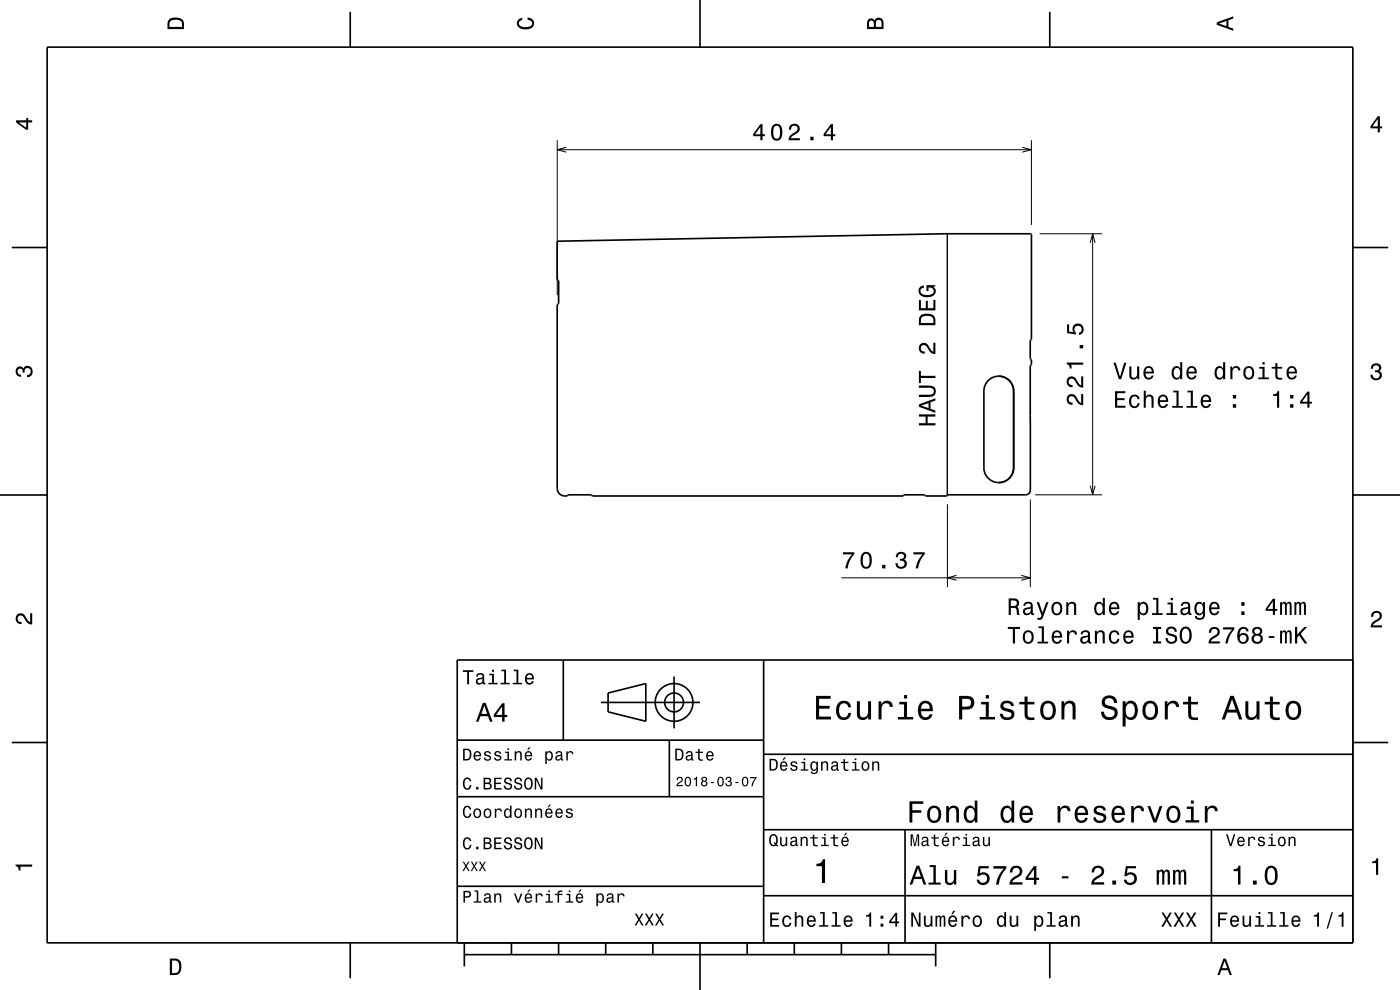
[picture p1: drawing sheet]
<svg xmlns="http://www.w3.org/2000/svg" width="297mm" height="210mm" viewBox="0 0 297 210" stroke-linecap="round" stroke-linejoin="round" font-family="sans-serif">
<g fill="none" stroke="#000" stroke-width=".21">
<path d="M118.2 29.8v32.8M118.2 31.8h100.6M120.1 31.2l-1.9 .6 1.9 .5M216.9 31.2l1.9 .6-1.9 .5M218.8 29.8v17.9M200.9 49.6v55.6M201 49.6v55.4M220.6 49.6h13.2M231.3 51.5l.5-1.9 .5 1.9M231.8 49.6v55.4M215 99.2h.1M215 83h.1"/>
<path d="M201 107v17.6M218.6 106v18.6M219.6 105h14.2M231.3 103l.5 2 .5-2M178.5 122.6h40.1M202.9 122.1l-1.9 .5 1.9 .5M216.7 122.1l1.9 .5-1.9 .5"/>
</g>
<g fill="none" stroke="#000" stroke-width=".35">
<path d="M10 10h277v190h-277zM74.3 2.5v7.5M148.5 0v10M222.7 2.5v7.5M2.5 52.5h7.5M118.3 51.2l82.3-1.6h18.1l.1 .1v22.3l-.2 .2v3.9l.2 .2v1l-.2 .3v26.4l-.2 .5-.3 .3-.5 .2h-16.6l-.2 .2h-4.5l-.2-.2h-4.3l-.2 .2h-65.9l-.3-.2h-4.8l-.3 .2a1.71 1.71 0 0 1-2.1-1.6v-39l.3-.2v-4.9l-.3-.2v-8zM287 52.5h7.5M211.9 79.8a3.2 3.2 0 0 1 3.1 3.2v16.2a3.2 3.2 0 0 1-3.1 3.2M211.9 79.8a3.2 3.2 0 0 0-3.2 3.2v16.2a3.2 3.2 0 0 0 3.2 3.2M0 105h10M287 105h10M119.5 140v17"/>
<path d="M162 140v60M287 140h-190v60M2.5 157.5h7.5M97 157h65M127.5 149h21M129 147l8-2v8l-8-2zM142 157v12M143 143.5v11M287 157.5h7.5M97 169h65M162 176h125M162 160h125"/>
<path d="M192 176v24M257 176v24M97 188h65M162 190h125M74.3 200v7.5M98.5 202.5h100M98.5 200v5M108.5 200v2.5M118.5 200v2.5M128.5 200v2.5M138.5 200v2.5M148.5 200v10"/>
<path d="M158.5 200v2.5M168.5 200v2.5M178.5 200v2.5M188.5 200v2.5M198.5 200v5M222.7 200v7.5"/>
<circle cx="143" cy="149" r="2"/>
<circle cx="143" cy="149" r="4"/>
</g>
<g fill="#000">
<path d="M36 4a2.18 2.18 0 0 0-.5 2.2h3.5v-1.2a1.43 1.43 0 0 0-1.7-1.3zM36.3 4.4a2.15 2.15 0 0 1 2.2 .3l.1 1h-2.6v-1z" fill-rule="evenodd"/>
<path d="M109.9 4.2l.9-.4v.4a.7 .7 0 0 0-.7 .5 .7 .7 0 0 0 .3 .8 1.7 1.7 0 0 0 2.5-.5 .9 .9 0 0 0-1-.8v-.5a1.24 1.24 0 0 1 1.4 1.1 1.24 1.24 0 0 1-1 1.4 2.22 2.22 0 0 1-2.5-.7l-.2-.5z" fill-rule="evenodd"/>
<path d="M184.2 4.2l-.3 .7v1.3h3.5v-1.3a.98 .98 0 0 0-.7-1.1 .98 .98 0 0 0-1.2 .6 .84 .84 0 0 0-1.3-.2zM184.5 4.5a.54 .54 0 0 1 .6-.1 .54 .54 0 0 1 .3 .6v.7h-1zM185.9 4.4a.62 .62 0 0 1 .8-.1 .62 .62 0 0 1 .3 .6v.8h-1.2z" fill-rule="evenodd"/>
<path d="M258.1 4.7v.6l3.5 1.2v-.4l-1-.4v-1.4l1-.4v-.4zM258.6 5l1.6-.5v1z" fill-rule="evenodd"/>
<path d="M3.4 25.5v.5l2.1 1.5h.5v-1.5h.8v-.5h-.8v-.5h-.4v.5zM4 26h1.6v1.1z" fill-rule="evenodd"/>
<path d="M161.3 26.3l-1.5 2.1v.5h1.5v.9h.5v-.9h.5v-.4h-.5v-2.2zM161.3 26.9v1.6h-1.1zM163.9 26.7a2.67 2.67 0 0 0 .3 3 1.14 1.14 0 0 0 1.7-.9 2.31 2.31 0 0 0-.6-2.5l-.5-.1-.6 .1zM164.4 26.7h.7a2.37 2.37 0 0 1 0 2.7h-.7a2.37 2.37 0 0 1 0-2.7zM167.7 26.6l-.3 .9h.4a.7 .7 0 0 1 .5-.8 .7 .7 0 0 1 .9 .5 .7 .7 0 0 1-.5 .8 1.8 1.8 0 0 0-1.4 1.8h2.4v-.5h-1.9a2.19 2.19 0 0 1 1.5-1.1 1.14 1.14 0 0 0 .1-1.7 1.14 1.14 0 0 0-1.7 .1zM171.9 29v.8h.7v-.8zM176.3 26.3l-1.6 2.1v.5h1.6v.9h.4v-.9h.5v-.4h-.5v-2.2zM176.3 26.9v1.6h-1.2z" fill-rule="evenodd"/>
<path d="M292.3 24.7l-1.6 2.1v.4h1.6v.9h.4v-.9h.5v-.4h-.5v-2.1zM292.3 25.2v1.6h-1.1z" fill-rule="evenodd"/>
<path d="M236.2 76.9l1.1 3.5h.6l1.1-3.5h-.5l-.9 3-.9-3zM239.6 77.7v1.8a.89 .89 0 0 0 .6 1 .89 .89 0 0 0 1.1-.5v.4h.4v-2.7h-.5v1.6a.65 .65 0 0 1-.4 .8 .65 .65 0 0 1-.8-.3v-2.1zM242.9 78a1.55 1.55 0 0 0 .8 2.5 1.07 1.07 0 0 0 1-.8h-.4l-.2 .3-.4 .1a.76 .76 0 0 1-.7-.9h1.8a1.17 1.17 0 0 0-.5-1.4 1.17 1.17 0 0 0-1.4 .2zM243.2 78.2a.66 .66 0 0 1 .8-.1 .66 .66 0 0 1 .3 .7h-1.3zM248.8 78a1.57 1.57 0 0 0 .8 2.5l.4-.1 .4-.4v.4h.4v-3.6h-.4v1.3a.89 .89 0 0 0-1.6-.1zM249.2 78.3a.62 .62 0 0 1 .7-.2 .62 .62 0 0 1 .4 .5 1.12 1.12 0 0 1-.6 1.5 1.19 1.19 0 0 1-.5-1.8zM252 78a1.54 1.54 0 0 0 .8 2.5 1.07 1.07 0 0 0 1.1-.8h-.5l-.2 .3-.4 .1a.76 .76 0 0 1-.7-.9h1.8a1.17 1.17 0 0 0-.5-1.4 1.17 1.17 0 0 0-1.4 .2zM252.3 78.2a.66 .66 0 0 1 .8-.1 .66 .66 0 0 1 .3 .7h-1.3zM257.9 78a1.58 1.58 0 0 0 .8 2.5l.4-.1 .4-.4v.4h.4v-3.6h-.4v1.3a.9 .9 0 0 0-1.6-.1zM258.3 78.3a.62 .62 0 0 1 .7-.2 .62 .62 0 0 1 .4 .5 1.12 1.12 0 0 1-.6 1.5 1.19 1.19 0 0 1-.5-1.8zM261 77.7v2.7h.5v-1.5a.66 .66 0 0 1 .3-.8 .66 .66 0 0 1 .8 .2l.1 .3h.4a.89 .89 0 0 0-.7-.9 .89 .89 0 0 0-1 .5v-.5zM264.1 78a1.53 1.53 0 0 0 .8 2.5 1.48 1.48 0 0 0 1.2-1.4 1.48 1.48 0 0 0-1.2-1.5l-.5 .1zM264.4 78.3a.67 .67 0 0 1 .7-.2 .67 .67 0 0 1 .5 .5 1.11 1.11 0 0 1-.7 1.5 1.17 1.17 0 0 1-.5-1.8zM267.1 77.8v.4h.7v1.9h-.9v.3h2.3v-.3h-.9v-2.3zM267.8 76.8v.5h.5v-.5zM270.5 77v.8h-.7v.4h.7l.1 1.8a1.05 1.05 0 0 0 1.4 .5v-.4a.68 .68 0 0 1-1-.3v-1.6h1v-.4h-1v-.8zM273.2 78a1.55 1.55 0 0 0 .8 2.5 1.07 1.07 0 0 0 1.1-.8h-.4l-.3 .3-.3 .1a.76 .76 0 0 1-.7-.9h1.8a1.17 1.17 0 0 0-.5-1.4 1.17 1.17 0 0 0-1.5 .2zM273.6 78.2a.66 .66 0 0 1 .8-.1 .66 .66 0 0 1 .3 .7h-1.3z" fill-rule="evenodd"/>
<path d="M291.1 77.4a1.08 1.08 0 0 1 1.4-.2 1.08 1.08 0 0 1 .4 1.2l-.3 .3a1.06 1.06 0 0 1 .5 1.3 1.06 1.06 0 0 1-1.2 .7 1.1 1.1 0 0 1-1.2-1.2h.5a.71 .71 0 0 0 1 .8 .71 .71 0 0 0 .1-1.3h-.6v-.4a.61 .61 0 0 0 .8-.3 .61 .61 0 0 0-.2-.8 .61 .61 0 0 0-.9 .2l-.1 .5h-.5z" fill-rule="evenodd"/>
<path d="M3.6 78a.86 .86 0 0 1 1.4 .2 1.06 1.06 0 0 1 1.2-.6 1.06 1.06 0 0 1 .7 1.2 1.1 1.1 0 0 1-1.2 1.2v-.4a.71 .71 0 0 0 .8-1 .71 .71 0 0 0-1.3-.1v.6h-.4a.61 .61 0 0 0-.3-.8 .61 .61 0 0 0-.8 .2 .61 .61 0 0 0 .2 .8l.6 .2v.4a1.15 1.15 0 0 1-1.2-.6 1.15 1.15 0 0 1 .3-1.3z" fill-rule="evenodd"/>
<path d="M194.9 87.9v.5h1.5v1.4h-1.5v.4h3.5v-.4h-1.6v-1.4h1.6v-.5zM194.9 85.8v.5l3.5 1.3v-.5l-1-.4v-1.4l1-.3v-.5zM195.4 86l1.6-.5v1.1zM194.9 81.8v.5h2.2a.77 .77 0 0 1 1 .7 .77 .77 0 0 1-1 .7h-2.2v.5h2.2a1.22 1.22 0 0 0 1.4-1.2 1.22 1.22 0 0 0-1.4-1.2zM194.9 78.7v2.6h.5v-1.1h3v-.5h-3v-1zM195.2 73a1.19 1.19 0 0 0-.2 1.4 1.19 1.19 0 0 0 1.2 .6v-.4a.7 .7 0 0 1-.9-.5 .7 .7 0 0 1 .5-.9 .7 .7 0 0 1 .9 .5 1.8 1.8 0 0 0 1.7 1.4v-2.4h-.4v1.9a2.22 2.22 0 0 1-1.2-1.5 1.11 1.11 0 0 0-1.6-.1zM195.4 66.8a2.2 2.2 0 0 0-.5 2.2h3.5v-1.2a1.42 1.42 0 0 0-1.7-1.3zM195.7 67.2a2.13 2.13 0 0 1 2.2 .3l.1 1h-2.6v-1zM194.9 63.7v2.1h3.5v-2.2h-.4v1.8h-1.2v-1.6h-.4v1.6h-1v-1.7zM195.1 60.9a1.26 1.26 0 0 0 .8 2.1 1.93 1.93 0 0 0 2.6-1.2l-.1-.6-.4-.4 .4-.1v-.2h-1.9v1.3h.5v-.8a.85 .85 0 0 1 1 1.1 2.04 2.04 0 0 1-2.7 0 .71 .71 0 0 1 .7-1.1v-.5z" fill-rule="evenodd"/>
<path d="M226.6 83.9a1.2 1.2 0 0 0-.2 1.3 1.2 1.2 0 0 0 1.1 .7v-.5a.7 .7 0 0 1-.8-.5 .7 .7 0 0 1 .5-.8 .7 .7 0 0 1 .9 .5 1.8 1.8 0 0 0 1.7 1.4v-2.4h-.4v1.9a2.25 2.25 0 0 1-1.2-1.5 1.11 1.11 0 0 0-1.6-.1zM226.6 80.2a1.2 1.2 0 0 0-.2 1.3 1.2 1.2 0 0 0 1.1 .7v-.5a.7 .7 0 0 1-.8-.5 .7 .7 0 0 1 .5-.9 .7 .7 0 0 1 .9 .5 1.8 1.8 0 0 0 1.7 1.4v-2.4h-.4v1.9a2.25 2.25 0 0 1-1.2-1.4 1.11 1.11 0 0 0-1.6-.1zM226.3 76.9v.3a.77 .77 0 0 1 .7 1h.3v-.8h2.5v-.5zM229 73.2v.7h.8v-.7zM226.4 68.8v1.9l1.8 .3v-.5a.8 .8 0 0 1-.2-1.2 .8 .8 0 0 1 1.3 .1 .8 .8 0 0 1-.4 1.2v.5a1.21 1.21 0 0 0 1-1.6 1.21 1.21 0 0 0-1.6-.8 1.21 1.21 0 0 0-.6 1.8l-.9-.2v-1.5z" fill-rule="evenodd"/>
<path d="M236.5 83v3.5h2.3v-.4h-1.8v-1.2h1.6v-.4h-1.6v-1.1h1.7v-.4zM239.8 84.1a1.53 1.53 0 0 0 .9 2.5 1.07 1.07 0 0 0 1.1-1.1h-.5a.67 .67 0 0 1-.6 .7 .67 .67 0 0 1-.7-.6 1.11 1.11 0 0 1 .7-1.5 .59 .59 0 0 1 .6 .6h.5a1.09 1.09 0 0 0-.8-1 1.09 1.09 0 0 0-1.2 .4zM242.6 82.9v3.6h.5v-1.6a.63 .63 0 0 1 .5-.8 .63 .63 0 0 1 .7 .7v1.7h.4v-1.8a.88 .88 0 0 0-.6-1 .88 .88 0 0 0-1 .5v-1.3zM245.9 84.1a1.54 1.54 0 0 0 .8 2.5 1.07 1.07 0 0 0 1.1-.9h-.5l-.2 .4-.3 .1a.76 .76 0 0 1-.7-.9h1.7a1.16 1.16 0 0 0-.5-1.4 1.16 1.16 0 0 0-1.4 .2zM246.2 84.3a.66 .66 0 0 1 .8-.1 .66 .66 0 0 1 .4 .7h-1.3zM248.9 82.9v.3h.7v2.9h-.9v.4h2.2v-.4h-.9v-3.2zM251.9 82.9v.3h.7v2.9h-.9v.4h2.3v-.4h-.9v-3.2zM255 84.1a1.54 1.54 0 0 0 .8 2.5 1.06 1.06 0 0 0 1.1-.9h-.4l-.3 .4-.3 .1a.76 .76 0 0 1-.7-.9h1.7a1.16 1.16 0 0 0-.5-1.4 1.16 1.16 0 0 0-1.4 .2zM255.4 84.3a.66 .66 0 0 1 .7-.1 .66 .66 0 0 1 .4 .7h-1.3zM261.5 85.7v.8h.7v-.8zM261.5 83.8v.7h.7v-.7z" fill-rule="evenodd"/>
<path d="M270.1 83.6v.4h.8v2.5h.5v-3.5h-.4a.77 .77 0 0 1-.9 .6zM273.7 85.7v.8h.7v-.8zM273.7 83.8v.7h.7v-.7zM277.3 83.1l-1.5 2.1v.4h1.5v.9h.5v-.9h.5v-.4h-.5v-2.1zM277.3 83.7v1.5h-1.1z" fill-rule="evenodd"/>
<path d="M3.6 130.4a1.22 1.22 0 0 1 2 .7l.4 .6 .4 .3v-1.9h.4v2.4a1.8 1.8 0 0 1-1.7-1.4 .71 .71 0 0 0-.9-.5 .71 .71 0 0 0-.5 .8 .71 .71 0 0 0 .9 .5v.5a1.18 1.18 0 0 1-1.2-.7 1.18 1.18 0 0 1 .2-1.3z" fill-rule="evenodd"/>
<path d="M178.8 117.1v.5h2a5.2 5.2 0 0 0-1.5 3h.5a5.3 5.3 0 0 1 1.4-3v-.5zM182.8 117.5a2.67 2.67 0 0 0 .4 3.1 1.14 1.14 0 0 0 1.7-.9 2.31 2.31 0 0 0-.6-2.5l-.5-.2-.6 .2zM183.4 117.6h.7a2.37 2.37 0 0 1 0 2.6h-.7a2.38 2.38 0 0 1 0-2.6zM187.1 119.8v.8h.7v-.8zM190.3 117.3l-.3 .9h.5a.62 .62 0 0 1 .3-.8 .62 .62 0 0 1 .8 .3 .62 .62 0 0 1-.2 .8h-.5v.4a.72 .72 0 0 1 1 .5 .72 .72 0 0 1-.5 .9 .72 .72 0 0 1-.9-.5l-.1-.3h-.4a1.18 1.18 0 0 0 1.5 1.2 1.18 1.18 0 0 0 .6-1.9l-.3-.1a.9 .9 0 0 0 .4-1.1 .9 .9 0 0 0-1.1-.6zM193.8 117.1v.5h1.9a5.2 5.2 0 0 0-1.4 3h.5a5.3 5.3 0 0 1 1.4-3v-.5z" fill-rule="evenodd"/>
<path d="M214 126.9v3.5h.4v-1.4a.85 .85 0 0 1 1.3 .5l.1 .9h.5l-.3-1.4-.3-.3a.97 .97 0 0 0 .5-1.1 .97 .97 0 0 0-1.1-.7zM214.4 127.4a1.09 1.09 0 0 1 1.3 .3 .6 .6 0 0 1-.1 .6 .6 .6 0 0 1-.6 .2h-.6zM217.4 127.9l-.3 .6h.4a.55 .55 0 0 1 .7-.5 .55 .55 0 0 1 .4 .8h-.2a1 1 0 0 0-1.1 .2 1 1 0 0 0-.2 1.1 .93 .93 0 0 0 1.6 0l.1 .3 .6 .1v-.4h-.3v-1.6a1.02 1.02 0 0 0-.7-.9 1.02 1.02 0 0 0-1 .3zM217.6 129.4l1.1-.3a.77 .77 0 0 1-.2 .8 .77 .77 0 0 1-.9 .1l-.2-.3zM219.9 127.7l1.1 2.9-.3 .4h-.6v.5a.89 .89 0 0 0 1.2-.7l1.1-3.1h-.4l-.8 2.3-.8-2.3zM223.3 128a1.53 1.53 0 0 0 .9 2.5 1.48 1.48 0 0 0 1.2-1.4 1.48 1.48 0 0 0-1.2-1.5l-.5 .1zM223.7 128.3a.67 .67 0 0 1 .7-.2 .67 .67 0 0 1 .5 .5 1.11 1.11 0 0 1-.7 1.5 1.17 1.17 0 0 1-.5-1.8zM226.2 127.7v2.7h.4v-1.5a.63 .63 0 0 1 .6-.9 .63 .63 0 0 1 .7 .8v1.6h.4v-1.7a.89 .89 0 0 0-.6-1 .89 .89 0 0 0-1.1 .4v-.4zM232.4 128a1.57 1.57 0 0 0 .8 2.5l.4-.1 .3-.4v.4h.5v-3.6h-.5v1.3a.89 .89 0 0 0-1.5-.1zM232.7 128.3a.62 .62 0 0 1 .7-.2 .62 .62 0 0 1 .5 .5 1.12 1.12 0 0 1-.7 1.5 1.19 1.19 0 0 1-.5-1.8zM235.5 128a1.55 1.55 0 0 0 .8 2.5 1.06 1.06 0 0 0 1.1-.8h-.4l-.2 .3-.4 .1a.76 .76 0 0 1-.7-.9h1.8a1.17 1.17 0 0 0-.5-1.4 1.17 1.17 0 0 0-1.5 .2zM235.9 128.2a.66 .66 0 0 1 .8-.1 .66 .66 0 0 1 .3 .7h-1.3zM241.4 127.7v3.8h.4v-1.5a.93 .93 0 0 0 1 .5 .93 .93 0 0 0 .8-.8 1.5 1.5 0 0 0-1-2.1l-.5 .2-.3 .4v-.5zM242 128.3a.63 .63 0 0 1 .7-.2 .63 .63 0 0 1 .4 .5 1.13 1.13 0 0 1-.6 1.5 1.19 1.19 0 0 1-.5-1.8zM244.6 126.8v.4h.7v2.9h-.9v.3h2.3v-.3h-1v-3.3zM247.7 127.8v.4h.7v1.9h-.9v.3h2.2v-.3h-.9v-2.3zM248.4 126.8v.5h.4v-.5zM250.8 127.9l-.3 .6h.4a.55 .55 0 0 1 .7-.5 .55 .55 0 0 1 .4 .8h-.2a1 1 0 0 0-1.1 .2 1 1 0 0 0-.2 1.1 .93 .93 0 0 0 1.6 0l.1 .3 .6 .1v-.4h-.3v-1.6a1.01 1.01 0 0 0-.7-.9 1.01 1.01 0 0 0-1 .3zM250.9 129.4l1.1-.3a.77 .77 0 0 1-.2 .8 .77 .77 0 0 1-.8 .1l-.2-.3zM253.7 128a1.58 1.58 0 0 0 .7 2.5l.5-.1 .3-.4a.73 .73 0 0 1-.3 1 .73 .73 0 0 1-1-.3h-.4a1.1 1.1 0 0 0 1.2 .8 1.1 1.1 0 0 0 .9-1.2v-2.6h-.4v.5l-.3-.4a.9 .9 0 0 0-1.2 .2zM254 128.3a.63 .63 0 0 1 .7-.2 .63 .63 0 0 1 .5 .5 1.11 1.11 0 0 1-.7 1.5 1.19 1.19 0 0 1-.5-1.8zM256.8 128a1.54 1.54 0 0 0 .8 2.5 1.05 1.05 0 0 0 1.1-.8h-.5l-.2 .3-.4 .1a.76 .76 0 0 1-.7-.9h1.8a1.16 1.16 0 0 0-.5-1.4 1.16 1.16 0 0 0-1.4 .2zM257.1 128.2a.66 .66 0 0 1 .8-.1 .66 .66 0 0 1 .4 .7h-1.4zM263.3 129.7v.7h.7v-.7zM263.3 127.7v.8h.7v-.8zM270 127l-1.5 2.1v.5h1.5v.8h.5v-.8h.5v-.4h-.5v-2.2zM270 127.6v1.6h-1.1zM271.6 127.7v2.7h.4v-1.8a.49 .49 0 0 1 .3-.6l.3 .3v2.1h.4v-2l.4-.4 .2 .1v.4v1.9h.4v-1.8a.69 .69 0 0 0-.5-1l-.6 .4-.1-.3-.4-.1-.4 .4v-.3zM274.6 127.7v2.7h.4v-2l.2-.4h.3l.1 .3v2.1h.4v-2l.4-.4 .2 .1v.4v1.9h.5v-1.8a.69 .69 0 0 0-.6-1l-.5 .4-.2-.3-.3-.1-.5 .4v-.3z" fill-rule="evenodd"/>
<path d="M213.8 133v.4h1.1v3.1h.4v-3.1h1.1v-.4zM217.3 134.1a1.53 1.53 0 0 0 .8 2.5 1.48 1.48 0 0 0 1.2-1.5 1.48 1.48 0 0 0-1.2-1.4l-.5 .1zM217.6 134.4a.67 .67 0 0 1 .7-.3 .67 .67 0 0 1 .5 .6 1.11 1.11 0 0 1-.7 1.5 1.17 1.17 0 0 1-.5-1.8zM220.3 132.9v.3h.7v2.9h-.9v.4h2.3v-.4h-.9v-3.2zM223.4 134.1a1.54 1.54 0 0 0 .8 2.5 1.06 1.06 0 0 0 1.1-.9h-.5l-.2 .4-.3 .1a.76 .76 0 0 1-.7-.9h1.7a1.16 1.16 0 0 0-.5-1.4 1.16 1.16 0 0 0-1.4 .2zM223.7 134.3a.66 .66 0 0 1 .8-.1 .66 .66 0 0 1 .4 .7h-1.3zM226.4 133.8v2.7h.4v-1.6a.66 .66 0 0 1 .4-.7 .66 .66 0 0 1 .8 .2v.2h.5a.89 .89 0 0 0-.7-.9 .89 .89 0 0 0-1 .5v-.4zM229.5 133.9l-.2 .7h.4a.55 .55 0 0 1 .6-.6 .55 .55 0 0 1 .4 .8l-.2 .1a1 1 0 0 0-1 .2 1 1 0 0 0-.3 1 .93 .93 0 0 0 1.6 0l.1 .3 .6 .1v-.3l-.2-.1-.1-1.6a1.02 1.02 0 0 0-1.7-.6zM229.7 135.4l1.1-.3a.77 .77 0 0 1-.2 .9 .77 .77 0 0 1-.9 .1zM232.3 133.8v2.7h.4v-1.6a.63 .63 0 0 1 .4-.7 .63 .63 0 0 1 .8 .3v2h.5v-1.8a.89 .89 0 0 0-.6-1 .89 .89 0 0 0-1.1 .5v-.4zM235.5 134.1a1.53 1.53 0 0 0 .9 2.5 1.06 1.06 0 0 0 1.1-1.1h-.4a.67 .67 0 0 1-.7 .7 .67 .67 0 0 1-.7-.6 1.11 1.11 0 0 1 .7-1.5 .6 .6 0 0 1 .6 .6h.5a1.09 1.09 0 0 0-.8-1 1.09 1.09 0 0 0-1.2 .4zM238.6 134.1a1.54 1.54 0 0 0 .8 2.5 1.06 1.06 0 0 0 1.1-.9h-.5l-.2 .4-.4 .1a.76 .76 0 0 1-.7-.9h1.8a1.17 1.17 0 0 0-.5-1.4 1.17 1.17 0 0 0-1.4 .2zM238.9 134.3a.66 .66 0 0 1 .8-.1 .66 .66 0 0 1 .3 .7h-1.3zM244.6 133v.4h.6v2.7h-.6v.4h1.7v-.4h-.6v-2.7h.6v-.4zM247.7 133.2a.96 .96 0 0 0-.3 1.1 .96 .96 0 0 0 .9 .6 .77 .77 0 0 1 .9 .9 .83 .83 0 0 1-.9 .3 .83 .83 0 0 1-.6-.8h-.5a1.21 1.21 0 0 0 1.5 1.3 1.21 1.21 0 0 0 .8-1.8l-.8-.3a.71 .71 0 0 1-.9-.6 .7 .7 0 0 1 .8-.6 .7 .7 0 0 1 .6 .7h.5a1.17 1.17 0 0 0-.8-1.1 1.17 1.17 0 0 0-1.2 .3zM250.6 133.4a2.53 2.53 0 0 0 .4 3.1 1.21 1.21 0 0 0 1.7-1 1.94 1.94 0 0 0-.9-2.6l-.8 .1zM251.2 133.4l.3-.1a1.7 1.7 0 0 1 .4 2.8l-.4 .1a1.13 1.13 0 0 1-.8-1.5l.1-.6zM256.8 133.3l-.3 .9h.4a.71 .71 0 0 1 .5-.8 .71 .71 0 0 1 .9 .5 .71 .71 0 0 1-.5 .9 1.8 1.8 0 0 0-1.4 1.7h2.4v-.4h-1.9a2.2 2.2 0 0 1 1.5-1.2 1.13 1.13 0 0 0 .1-1.7 1.13 1.13 0 0 0-1.7 .1zM259.5 133.1v.4h1.9a5.2 5.2 0 0 0-1.5 3h.5a5.3 5.3 0 0 1 1.5-3v-.4zM263 133.3l-.5 .8a1.75 1.75 0 0 0 1.2 2.5 1.15 1.15 0 0 0 1.2-1.6 1.15 1.15 0 0 0-1.9-.4 1.02 1.02 0 0 1 .8-1.2 .59 .59 0 0 1 .6 .5h.5a1.12 1.12 0 0 0-.7-.9 1.12 1.12 0 0 0-1.2 .3zM262.9 135.4a.75 .75 0 0 1 1.5 0 .75 .75 0 0 1-1.5 0zM265.9 133.2a.84 .84 0 0 0 .2 1.4 1.11 1.11 0 0 0-.4 1.5 1.11 1.11 0 0 0 1.5 .4 1.03 1.03 0 0 0 .7-.9 1.03 1.03 0 0 0-.6-1 .89 .89 0 0 0 .4-1.1 .89 .89 0 0 0-1-.5zM266 135.5a.71 .71 0 0 1 1.4 0 .71 .71 0 0 1-1.4 0zM266.1 133.9a.6 .6 0 0 1 1.2 0 .6 .6 0 0 1-1.2 0zM269.1 134.9v.4h1.3v-.4zM271.6 133.8v2.7h.4v-1.8l.2-.6h.3l.1 .3v2.1h.4v-2.1l.4-.4 .2 .2v.4v1.9h.4v-1.9a.69 .69 0 0 0-.5-.9l-.6 .4-.1-.3-.4-.1-.4 .4v-.3zM274.7 133v3.5h.5v-1.3l.4-.4 1.2 1.7h.5l-1.4-2 1.4-1.5h-.6l-1.5 1.6v-1.6z" fill-rule="evenodd"/>
<path d="M291.2 129.9a1.18 1.18 0 0 1 1.9 .3 1.18 1.18 0 0 1-1 1.7l-.5 .3-.3 .5h1.9v.4h-2.4a1.8 1.8 0 0 1 1.4-1.8 .71 .71 0 0 0 .5-.8 .71 .71 0 0 0-.9-.5 .71 .71 0 0 0-.5 .8h-.4z" fill-rule="evenodd"/>
<path d="M98.2 158.8v2.5h.9a1.37 1.37 0 0 0 .7-2.2 1.56 1.56 0 0 0-1.6-.3zM98.6 159.1a.98 .98 0 0 1 1.1 .7 .98 .98 0 0 1-.6 1.2h-.5zM100.7 159.6a1.04 1.04 0 0 0-.2 1.2 1.04 1.04 0 0 0 1 .5l.5-.5h-.3l-.4 .3a.54 .54 0 0 1-.5-.7h1.3a.83 .83 0 0 0-.4-.9 .83 .83 0 0 0-1 .1zM100.9 159.7l.2-.1a.47 .47 0 0 1 .5 .1 .47 .47 0 0 1 .1 .5h-.9zM102.9 159.5l-.2 .1a.69 .69 0 0 0 .9 .9l.2 .1a.43 .43 0 0 1-.4 .5 .43 .43 0 0 1-.4-.4h-.3a.74 .74 0 0 0 .9 .7 .74 .74 0 0 0 .5-1l-1-.4a.38 .38 0 0 1 .3-.5 .38 .38 0 0 1 .4 .4h.3a.78 .78 0 0 0-1.2-.4zM105.1 159.5l-.2 .1a.69 .69 0 0 0 .9 .9l.2 .1a.43 .43 0 0 1-.4 .5 .43 .43 0 0 1-.5-.4h-.3a.74 .74 0 0 0 .9 .7 .74 .74 0 0 0 .5-1l-.9-.4a.38 .38 0 0 1 .3-.5 .38 .38 0 0 1 .4 .4h.3a.77 .77 0 0 0-1.2-.4zM107.2 159.4v.3h.5v1.3h-.7v.3h1.6v-.3h-.6v-1.6zM107.7 158.7v.4h.3v-.4zM109.2 159.4v1.9h.3v-1.1a.45 .45 0 0 1 .4-.6 .45 .45 0 0 1 .5 .5v1.2h.3v-1.3a.63 .63 0 0 0-.5-.7 .63 .63 0 0 0-.7 .4v-.3zM112.2 158.5l-.4 .6h.3l.5-.6zM111.5 159.6a1.04 1.04 0 0 0-.2 1.2 1.04 1.04 0 0 0 1.1 .5l.5-.5h-.3l-.5 .3a.54 .54 0 0 1-.5-.7h1.3a.83 .83 0 0 0-.4-.9 .83 .83 0 0 0-1 .1zM111.8 159.7l.1-.1a.48 .48 0 0 1 .5 .1 .48 .48 0 0 1 .2 .5h-1zM115.7 159.4v2.7h.3v-1.1a.66 .66 0 0 0 .7 .4 .66 .66 0 0 0 .5-.6 .91 .91 0 0 0 0-1.1 .91 .91 0 0 0-1-.3l-.2 .3v-.3zM116.1 159.8a.45 .45 0 0 1 .5-.2 .45 .45 0 0 1 .3 .4 .65 .65 0 0 1 .1 .8 .65 .65 0 0 1-.7 .2 .98 .98 0 0 1-.2-1.2zM118.1 159.5l-.2 .4h.3a.39 .39 0 0 1 .4-.3 .39 .39 0 0 1 .3 .5h-.1a.65 .65 0 0 0-1 .4 .65 .65 0 0 0 .6 .9l.6-.3 .1 .2h.4v-.2l-.2-.1v-1.1a.72 .72 0 0 0-.5-.6 .72 .72 0 0 0-.7 .2zM118.2 160.6l.8-.3a.55 .55 0 0 1-.2 .7 .55 .55 0 0 1-.6 0zM120.1 159.4v1.9h.4v-1.1a.47 .47 0 0 1 .2-.6 .47 .47 0 0 1 .6 .2v.2h.4a.64 .64 0 0 0-.5-.7 .64 .64 0 0 0-.8 .4v-.3z" fill-rule="evenodd"/>
<path d="M98.2 142.2v.3h.9v2.7h.4v-2.7h.9v-.3zM101.3 143l-.3 .5h.4a.47 .47 0 0 1 .5-.4 .47 .47 0 0 1 .4 .6l-.2 .1a.84 .84 0 0 0-1 .2 .84 .84 0 0 0 0 1.1 .9 .9 0 0 0 1.3-.2l.1 .2 .5 .1v-.3l-.3-.1v-1.3a.87 .87 0 0 0-1.4-.5zM101.4 144.3l.9-.3a.66 .66 0 0 1-.1 .7 .66 .66 0 0 1-.8 .1zM103.8 142.9v.3h.6v1.6h-.8v.4h2v-.4h-.8v-1.9zM104.4 142.1v.4h.4v-.4zM106.4 142.1v.3h.6v2.4h-.8v.4h1.9v-.4h-.7v-2.7zM109 142.1v.3h.6v2.4h-.8v.4h1.9v-.4h-.7v-2.7zM111.6 143.1a1.32 1.32 0 0 0 .7 2.1 .9 .9 0 0 0 .9-.7h-.3l-.2 .3-.4 .1a.65 .65 0 0 1-.6-.8h1.6a1 1 0 0 0-.4-1.2 1 1 0 0 0-1.3 .2zM111.9 143.3a.57 .57 0 0 1 .7-.1 .57 .57 0 0 1 .3 .6h-1.2z" fill-rule="evenodd"/>
<path d="M102.4 149.1l-1.4 4h.5l.4-1.2h1.6l.4 1.2h.6l-1.5-4zM102.7 149.7l.7 1.7h-1.3zM106.5 149.2l-1.7 2.4v.5h1.7v1h.5v-1h.6v-.5h-.6v-2.4zM106.5 149.9v1.7h-1.3z" fill-rule="evenodd"/>
<path d="M143.2 158.8v2.5h.9a1.37 1.37 0 0 0 .7-2.2 1.56 1.56 0 0 0-1.6-.3zM143.6 159.1a.98 .98 0 0 1 1.1 .7 .98 .98 0 0 1-.6 1.2h-.5zM145.7 159.5l-.2 .4h.3a.39 .39 0 0 1 .5-.3 .39 .39 0 0 1 .3 .5h-.2a.65 .65 0 0 0-.9 .4 .65 .65 0 0 0 .5 .9l.7-.3v.2h.4v-.2l-.1-.1-.1-1.1a.73 .73 0 0 0-.4-.6 .73 .73 0 0 0-.8 .2zM145.8 160.6l.8-.3a.55 .55 0 0 1-.1 .7 .55 .55 0 0 1-.7 0zM148.1 158.9v.5h-.5v.3h.5v1.3a.75 .75 0 0 0 1 .4v-.3a.48 .48 0 0 1-.7-.3v-1.1h.7v-.3h-.7v-.5zM150 159.6a1.04 1.04 0 0 0-.2 1.2 1.04 1.04 0 0 0 1.1 .5l.5-.5h-.4l-.4 .3a.54 .54 0 0 1-.5-.7h1.3a.83 .83 0 0 0-.4-.9 .83 .83 0 0 0-1 .1zM150.3 159.7l.1-.1a.48 .48 0 0 1 .5 .1 .48 .48 0 0 1 .2 .5h-1z" fill-rule="evenodd"/>
<path d="M173.1 147.6v5h3.2v-.6h-2.5v-1.7h2.2v-.6h-2.2v-1.5h2.4v-.6zM177.8 149.2a2.59 2.59 0 0 0 .5 3.4 1.58 1.58 0 0 0 2.3-1.4h-.6a.95 .95 0 0 1-.9 1 .95 .95 0 0 1-1-.9 1.59 1.59 0 0 1 .9-2.1 .85 .85 0 0 1 .9 .8h.7a1.56 1.56 0 0 0-1.1-1.3 1.56 1.56 0 0 0-1.7 .5zM181.8 148.8v2.5a1.27 1.27 0 0 0 .9 1.4 1.27 1.27 0 0 0 1.5-.7v.6h.6v-3.8h-.6v2.2a.92 .92 0 0 1-.6 1.1 .92 .92 0 0 1-1.2-.4v-2.9zM186.4 148.8v3.8h.6v-2.2a.95 .95 0 0 1 .5-1.1 .95 .95 0 0 1 1.2 .3l.1 .4h.6a1.28 1.28 0 0 0-1-1.4 1.28 1.28 0 0 0-1.4 .8v-.6zM190.8 148.9v.5h1v2.7h-1.3v.5h3.2v-.5h-1.3v-3.2zM191.8 147.4v.8h.6v-.8zM195.1 149.2a2.62 2.62 0 0 0 .5 3.4 1.57 1.57 0 0 0 2.2-1.1h-.6l-.3 .5-.5 .2a1.08 1.08 0 0 1-1-1.3h2.5a1.66 1.66 0 0 0-.7-2 1.66 1.66 0 0 0-2.1 .3zM195.6 149.5a.94 .94 0 0 1 1.2-.2 .94 .94 0 0 1 .5 1h-1.9zM203.5 147.6v5h.6v-2.1h.8a1.47 1.47 0 0 0 1.8-1.2 1.47 1.47 0 0 0-1.5-1.7zM204.1 148.2a1.6 1.6 0 0 1 1.8 .5 .86 .86 0 0 1 0 .9 .86 .86 0 0 1-.9 .3h-.9zM208.1 148.9v.5h1v2.7h-1.3v.5h3.3v-.5h-1.3v-3.2zM209.1 147.4v.8h.7v-.8zM212.6 148.9a1.08 1.08 0 0 0-.3 1.2 1.08 1.08 0 0 0 1 .7l1.1 .4a.57 .57 0 0 1 .2 .6 .57 .57 0 0 1-.5 .4 .96 .96 0 0 1-1.4-.8h-.6a1.6 1.6 0 0 0 1.3 1.4 1.6 1.6 0 0 0 1.7-.8 1.13 1.13 0 0 0-1-1.6l-1.1-.3-.2-.4a.87 .87 0 0 1 .9-.5 .87 .87 0 0 1 .8 .6h.6a1.41 1.41 0 0 0-2.1-1.1zM217.4 147.8v1.1h-1.1v.5h1.1v2.6l.2 .4 .4 .3h1.4v-.5a.97 .97 0 0 1-1.4-.5v-2.3h1.4v-.5h-1.4v-1.1zM221.1 149.2a2.56 2.56 0 0 0 .5 3.4 1.72 1.72 0 0 0 1.8-.2 1.72 1.72 0 0 0 .6-1.7 1.7 1.7 0 0 0-.9-1.9 1.7 1.7 0 0 0-2 .4zM221.6 149.6a.96 .96 0 0 1 1-.4 .96 .96 0 0 1 .7 .8 1.59 1.59 0 0 1-1 2.2 1.19 1.19 0 0 1-1-1.5zM225.2 148.8v3.8h.6v-2.2a.97 .97 0 0 1 .5-1.1 .97 .97 0 0 1 1.1 .2l.1 .7v2.4h.7v-2.5a1.27 1.27 0 0 0-.9-1.4 1.27 1.27 0 0 0-1.5 .6v-.5zM234.1 147.9a1.38 1.38 0 0 0-.3 1.5 1.38 1.38 0 0 0 1.3 .9 1.25 1.25 0 0 1 1.4 .9 1.15 1.15 0 0 1-1.3 .9 1.15 1.15 0 0 1-1-1.1h-.7a1.8 1.8 0 0 0 1.7 1.8 1.8 1.8 0 0 0 1.9-1.6 1.46 1.46 0 0 0-1.5-1.4l-.6-.2a.83 .83 0 0 1-.5-1.1 .83 .83 0 0 1 1.2-.3l.5 .5 .1 .4h.7a1.67 1.67 0 0 0-1-1.6 1.67 1.67 0 0 0-1.9 .4zM238.2 148.8v5.3h.6v-2.1a1.32 1.32 0 0 0 1.4 .7 1.32 1.32 0 0 0 1.1-1.1 2.43 2.43 0 0 0-.8-2.8 1.21 1.21 0 0 0-1.7 .5v-.5zM239.1 149.6a.9 .9 0 0 1 .9-.4 .9 .9 0 0 1 .7 .8 1.61 1.61 0 0 1-.9 2.2 1.18 1.18 0 0 1-1-1.5zM242.8 149.2a2.56 2.56 0 0 0 .5 3.4 1.72 1.72 0 0 0 1.8-.2 1.72 1.72 0 0 0 .6-1.7 1.7 1.7 0 0 0-.9-1.9 1.7 1.7 0 0 0-2 .4zM243.3 149.6a.96 .96 0 0 1 1-.4 .96 .96 0 0 1 .7 .8 1.59 1.59 0 0 1-1 2.2 1.19 1.19 0 0 1-1-1.5zM247.1 148.8v3.8h.6v-2.2a.95 .95 0 0 1 .5-1.1 .95 .95 0 0 1 1.2 .3l.1 .4h.6a1.28 1.28 0 0 0-1-1.4 1.28 1.28 0 0 0-1.4 .8v-.6zM252 147.8v1.1h-1v.5h1l.1 2.6 .2 .4 .4 .3h1.4v-.5a.97 .97 0 0 1-1.4-.5v-2.3h1.4v-.5h-1.4v-1.1zM261 147.6l-1.8 5h.6l.6-1.4h2l.5 1.4h.7l-1.9-5zM261.4 148.3l.7 2.2h-1.5zM264.2 148.8v2.5a1.27 1.27 0 0 0 .9 1.4 1.27 1.27 0 0 0 1.5-.7v.6h.6v-3.8h-.6v2.2a.92 .92 0 0 1-.6 1.1 .92 .92 0 0 1-1.1-.4l-.1-2.9zM269.4 147.8v1.1h-1.1v.5h1.1v2.6l.2 .4 .4 .3 .7 .1 .8-.1v-.5a.97 .97 0 0 1-1.4-.5l-.1-2.3h1.5v-.5h-1.5v-1.1zM273.1 149.2a2.56 2.56 0 0 0 .6 3.4 1.72 1.72 0 0 0 1.8-.2 1.72 1.72 0 0 0 .6-1.7 1.7 1.7 0 0 0-.9-1.9 1.7 1.7 0 0 0-2.1 .4zM273.6 149.6a.96 .96 0 0 1 1-.4 .96 .96 0 0 1 .7 .8 1.59 1.59 0 0 1-.9 2.2 1.19 1.19 0 0 1-1.1-1.5z" fill-rule="evenodd"/>
<path d="M98.4 171.2a1.45 1.45 0 0 0 .7 2.3 .94 .94 0 0 0 .9-1h-.3a.59 .59 0 0 1-.8 .7 1.31 1.31 0 0 1 .2-2l.3 .1 .2 .4h.4a.85 .85 0 0 0-.6-.8 .85 .85 0 0 0-1 .3zM100.6 171.7a1.04 1.04 0 0 0-.1 1.3 1.04 1.04 0 0 0 1.1 .5 1.04 1.04 0 0 0 .5-1.3 1.04 1.04 0 0 0-1.2-.7zM100.9 171.9a.48 .48 0 0 1 .5-.1 .48 .48 0 0 1 .3 .4 .66 .66 0 0 1 0 .7 .66 .66 0 0 1-.7 .3 .98 .98 0 0 1-.1-1.3zM102.8 171.7a1.04 1.04 0 0 0-.2 1.3 1.04 1.04 0 0 0 1.2 .5 1.04 1.04 0 0 0 .5-1.3 1.04 1.04 0 0 0-1.2-.7zM103 171.9a.48 .48 0 0 1 .5-.1 .48 .48 0 0 1 .4 .4 .66 .66 0 0 1 0 .7 .66 .66 0 0 1-.7 .3 .97 .97 0 0 1-.2-1.3zM105 171.5v2h.3v-1.1a.47 .47 0 0 1 .2-.6 .47 .47 0 0 1 .6 .2l.1 .1h.3a.64 .64 0 0 0-.5-.6 .64 .64 0 0 0-.7 .4v-.4zM107.1 171.7a1.06 1.06 0 0 0-.2 1.2 1.06 1.06 0 0 0 .9 .6l.4-.3v.3h.3v-2.6h-.3v.9a.63 .63 0 0 0-1.1-.1zM107.4 171.9a.44 .44 0 0 1 .4-.1 .44 .44 0 0 1 .4 .4 .65 .65 0 0 1 0 .7 .65 .65 0 0 1-.7 .3l-.2-.4zM109.3 171.7a1.04 1.04 0 0 0-.1 1.3 1.04 1.04 0 0 0 1.1 .5 1.04 1.04 0 0 0 .5-1.3 1.04 1.04 0 0 0-1.2-.7zM109.5 171.9a.48 .48 0 0 1 .6-.1 .48 .48 0 0 1 .3 .4 .66 .66 0 0 1 0 .7 .66 .66 0 0 1-.7 .3 .98 .98 0 0 1-.2-1.3zM111.4 171.5v2h.3v-1.1a.45 .45 0 0 1 .3-.7 .45 .45 0 0 1 .5 .6v1.2h.4v-1.3a.63 .63 0 0 0-.5-.7 .63 .63 0 0 0-.7 .3v-.3zM113.5 171.5v2h.3v-1.1a.45 .45 0 0 1 .3-.6 .45 .45 0 0 1 .6 .2v1.5h.3v-1.3a.63 .63 0 0 0-.4-.7 .63 .63 0 0 0-.8 .3v-.3zM116.5 170.7l-.3 .6h.2l.5-.6zM115.9 171.7a1.04 1.04 0 0 0-.2 1.2 1.04 1.04 0 0 0 1 .6l.5-.6h-.3l-.4 .4a.54 .54 0 0 1-.5-.7h1.2a.83 .83 0 0 0-.3-1 .83 .83 0 0 0-1 .1zM116.1 171.9l.2-.1a.47 .47 0 0 1 .4 .1 .47 .47 0 0 1 .2 .4h-.9zM118 171.7a1.04 1.04 0 0 0-.2 1.2 1.04 1.04 0 0 0 1.1 .6l.5-.6h-.3l-.5 .4a.53 .53 0 0 1-.5-.7h1.3a.83 .83 0 0 0-.3-1 .83 .83 0 0 0-1.1 .1zM118.3 171.9l.1-.1a.47 .47 0 0 1 .5 .1 .47 .47 0 0 1 .2 .4h-1zM120.2 171.6l-.1 .2a.69 .69 0 0 0 .8 .9l.3 .1a.43 .43 0 0 1-.4 .5 .43 .43 0 0 1-.5-.4h-.3a.74 .74 0 0 0 .9 .7 .74 .74 0 0 0 .5-1.1l-1-.3a.38 .38 0 0 1 .3-.5 .38 .38 0 0 1 .5 .3h.3a.77 .77 0 0 0-1.3-.4z" fill-rule="evenodd"/>
<path d="M98.4 177.9a1.45 1.45 0 0 0 .7 2.3 .94 .94 0 0 0 .9-1h-.3a.59 .59 0 0 1-.8 .7 1.31 1.31 0 0 1 .2-2l.3 .1 .2 .4h.4a.85 .85 0 0 0-.6-.8 .85 .85 0 0 0-1 .3zM101 179.6v.6h.5v-.6zM102.6 177.7v2.5h.9a.7 .7 0 0 0 .8-.6 .7 .7 0 0 0-.4-.8 .61 .61 0 0 0 .3-.7 .61 .61 0 0 0-.7-.4zM102.9 178h.5a.38 .38 0 0 1 .5 .3 .38 .38 0 0 1-.5 .4h-.5zM102.9 179h.6a.44 .44 0 0 1 .5 .4 .44 .44 0 0 1-.5 .5h-.6zM104.8 177.7v2.5h1.6v-.4h-1.2v-.8h1.1v-.3h-1.1v-.7h1.2v-.3zM107.2 177.8a.78 .78 0 0 0-.2 .9 .78 .78 0 0 0 .9 .4 .46 .46 0 0 1 .4 .6 .46 .46 0 0 1-.8 .2l-.3-.6h-.3a.87 .87 0 0 0 1 .9 .87 .87 0 0 0 .6-1.3l-.6-.2a.51 .51 0 0 1-.6-.4 .5 .5 0 0 1 .5-.4 .5 .5 0 0 1 .5 .5h.3a.85 .85 0 0 0-.5-.8 .85 .85 0 0 0-.9 .2zM109.3 177.8a.78 .78 0 0 0-.1 .9 .78 .78 0 0 0 .9 .4 .46 .46 0 0 1 .3 .6 .46 .46 0 0 1-.7 .2l-.3-.6h-.4a.87 .87 0 0 0 1.1 .9 .87 .87 0 0 0 .5-1.3l-.6-.2a.5 .5 0 0 1-.6-.4 .5 .5 0 0 1 .6-.4 .5 .5 0 0 1 .4 .5h.4a.85 .85 0 0 0-.6-.8 .85 .85 0 0 0-.9 .2zM111.4 177.9a1.45 1.45 0 0 0 .7 2.3 1.45 1.45 0 0 0 .7-2.3 .84 .84 0 0 0-1.4 0zM111.9 178l.2-.1a1.18 1.18 0 0 1 0 2 1.2 1.2 0 0 1-.2-1.9zM113.4 177.7v2.5h.3v-2.1l1 2.1h.4v-2.5h-.3v2l-1-2z" fill-rule="evenodd"/>
<path d="M98.4 165.2a1.45 1.45 0 0 0 .7 2.3 .94 .94 0 0 0 .9-1h-.3a.58 .58 0 0 1-.8 .7 1.3 1.3 0 0 1 .2-2l.3 .1 .2 .4h.4a.85 .85 0 0 0-.6-.8 .85 .85 0 0 0-1 .3zM101 166.9v.6h.5v-.6zM102.6 165v2.5h.9a.7 .7 0 0 0 .8-.6 .7 .7 0 0 0-.4-.8 .61 .61 0 0 0 .3-.7 .61 .61 0 0 0-.7-.4zM102.9 165.3h.5a.38 .38 0 0 1 .5 .4 .38 .38 0 0 1-.5 .3h-.5zM102.9 166.3h.6a.44 .44 0 0 1 .5 .4 .44 .44 0 0 1-.5 .5h-.6zM104.8 165v2.5h1.6v-.3h-1.2v-.9h1.1v-.3h-1.1v-.7h1.2v-.3zM107.2 165.1a.69 .69 0 0 0-.2 .8 .69 .69 0 0 0 .6 .4l.3 .1a.46 .46 0 0 1 .4 .7 .46 .46 0 0 1-.8 .1l-.3-.6h-.3a.86 .86 0 0 0 1 1 .86 .86 0 0 0 .6-1.3l-.6-.3a.51 .51 0 0 1-.6-.4 .5 .5 0 0 1 .5-.4 .5 .5 0 0 1 .5 .5h.3a.85 .85 0 0 0-.5-.8 .85 .85 0 0 0-.9 .2zM109.3 165.1a.69 .69 0 0 0-.2 .8 .69 .69 0 0 0 .7 .4l.3 .1a.46 .46 0 0 1 .3 .7 .46 .46 0 0 1-.7 .1l-.3-.6h-.4a.86 .86 0 0 0 1.1 1 .86 .86 0 0 0 .5-1.3l-.8-.3a.44 .44 0 0 1-.1-.8 .44 .44 0 0 1 .7 .3v.2h.4a.85 .85 0 0 0-.6-.8 .85 .85 0 0 0-.9 .2zM111.4 165.2a1.45 1.45 0 0 0 .7 2.3 1.45 1.45 0 0 0 .7-2.3 .84 .84 0 0 0-1.4 0zM111.9 165.3l.2-.1a1.18 1.18 0 0 1 0 2 1.21 1.21 0 0 1-.2-1.9zM113.4 165v2.5h.3v-2.1l1 2.1h.4v-2.5h-.3v2l-1-2z" fill-rule="evenodd"/>
<path d="M143.7 164.9l-.2 .6h.3a.4 .4 0 0 1 .3-.5 .4 .4 0 0 1 .5 .3 .4 .4 0 0 1-.3 .5l-.2 .1a.93 .93 0 0 0-.6 .9h1.4v-.3h-1.1l.5-.4a.67 .67 0 0 0 .5-1 .67 .67 0 0 0-1.1-.2zM145.4 165a1.16 1.16 0 0 0 .5 1.8 1.16 1.16 0 0 0 .5-1.8 .63 .63 0 0 0-1 0zM145.7 165.1l.2-.1a.98 .98 0 0 1 0 1.6l-.2-.1-.2-.3v-.7zM147.1 165.1v.3h.5v1.4h.3v-2zM148.9 164.9l-.1 .5 .2 .3a.62 .62 0 0 0-.1 .9 .62 .62 0 0 0 1 0 .62 .62 0 0 0-.1-.9 .58 .58 0 0 0 0-.9 .58 .58 0 0 0-.9 .1zM149 166.2a.41 .41 0 0 1 .8 0 .41 .41 0 0 1-.8 0zM149 165.3a.35 .35 0 0 1 .7 0 .35 .35 0 0 1-.7 0zM150.8 165.9v.2h.7v-.2zM152.4 165a1.16 1.16 0 0 0 .5 1.8 1.16 1.16 0 0 0 .5-1.8 .63 .63 0 0 0-1 0zM152.7 165.1l.2-.1a.98 .98 0 0 1 0 1.6l-.2-.1-.2-.3v-.7zM154.1 164.9l-.2 .5h.3a.35 .35 0 0 1 .2-.4 .35 .35 0 0 1 .4 .1 .35 .35 0 0 1-.1 .5h-.3v.2a.42 .42 0 0 1 .6 .4 .42 .42 0 0 1-.5 .5 .42 .42 0 0 1-.4-.6h-.2a.66 .66 0 0 0 .9 .7 .66 .66 0 0 0 .1-1.1 .58 .58 0 0 0 .1-.9 .58 .58 0 0 0-.9 .1zM156 165.9v.2h.7v-.2zM157.6 165a1.15 1.15 0 0 0 .5 1.8 1.16 1.16 0 0 0 .5-1.8 .63 .63 0 0 0-1 0zM157.9 165.1l.2-.1a.98 .98 0 0 1 0 1.6l-.2-.1-.2-.3v-.7zM159.1 164.8v.3h1.1l-.7 1.2-.1 .5h.3l.3-.9 .5-.8v-.3z" fill-rule="evenodd"/>
<path d="M163.2 161v2.5h.9a1.37 1.37 0 0 0 .7-2.2 1.58 1.58 0 0 0-1.6-.3zM163.6 161.3a.98 .98 0 0 1 1.1 .7 .98 .98 0 0 1-.6 1.2h-.5zM166.4 160.7l-.4 .6h.2l.5-.6zM165.7 161.7a1.04 1.04 0 0 0-.2 1.2 1.04 1.04 0 0 0 1 .6l.5-.6h-.3l-.4 .4a.54 .54 0 0 1-.5-.7h1.3a.83 .83 0 0 0-.4-1 .83 .83 0 0 0-1 .1zM165.9 161.9l.2-.1a.48 .48 0 0 1 .5 .1 .48 .48 0 0 1 .1 .4h-.9zM167.9 161.6l-.2 .2a.68 .68 0 0 0 .9 .9l.2 .1a.43 .43 0 0 1-.4 .5 .43 .43 0 0 1-.4-.4h-.3a.74 .74 0 0 0 .9 .7 .74 .74 0 0 0 .5-1.1l-1-.3a.38 .38 0 0 1 .3-.5 .38 .38 0 0 1 .4 .4l.3-.1a.78 .78 0 0 0-1.2-.4zM170 161.6v.3h.5v1.3h-.7v.3h1.7v-.3h-.7v-1.6zM170.5 160.9v.3h.3v-.3zM172.1 161.7a1.06 1.06 0 0 0-.2 1.2 1.06 1.06 0 0 0 .9 .6l.4-.3a.52 .52 0 0 1-.2 .7 .52 .52 0 0 1-.7-.3h-.3a.78 .78 0 0 0 .9 .6 .78 .78 0 0 0 .6-.8v-1.9h-.3v.4l-.2-.3a.64 .64 0 0 0-.9 .1zM172.4 161.9a.45 .45 0 0 1 .4-.1 .45 .45 0 0 1 .4 .4 .65 .65 0 0 1 0 .7 .65 .65 0 0 1-.7 .3l-.2-.4zM174.2 161.5v2h.3v-1.1a.45 .45 0 0 1 .3-.6 .45 .45 0 0 1 .5 .2l.1 1.5h.3v-1.3a.63 .63 0 0 0-.5-.7 .63 .63 0 0 0-.7 .3v-.3zM176.6 161.6l-.2 .5h.3a.39 .39 0 0 1 .4-.4 .39 .39 0 0 1 .3 .6h-.1a.65 .65 0 0 0-1 .4 .65 .65 0 0 0 .6 .8l.6-.3 .1 .2 .4 .1-.2-.4v-1a.73 .73 0 0 0-1.2-.5zM176.7 162.7l.8-.2a.55 .55 0 0 1-.2 .6 .55 .55 0 0 1-.6 .1zM178.9 161v.6h-.5v.3h.5l.1 1.3a.75 .75 0 0 0 1 .3v-.3a.48 .48 0 0 1-.7-.2v-1.1h.7v-.3h-.7v-.6zM180.8 161.6v.3h.5v1.3h-.6v.3h1.6v-.3h-.6v-1.6zM181.3 160.9v.3h.4v-.3zM183 161.7a1.04 1.04 0 0 0-.2 1.3 1.04 1.04 0 0 0 1.2 .5 1.04 1.04 0 0 0 .4-1.3 1.04 1.04 0 0 0-1.2-.7zM183.2 161.9a.48 .48 0 0 1 .5-.1 .48 .48 0 0 1 .4 .4 .66 .66 0 0 1 0 .7 .66 .66 0 0 1-.7 .3 .98 .98 0 0 1-.2-1.3zM185 161.5v2h.3v-1.1a.45 .45 0 0 1 .3-.6 .45 .45 0 0 1 .6 .2v1.5h.3v-1.3a.63 .63 0 0 0-.4-.7 .63 .63 0 0 0-.8 .3v-.3z" fill-rule="evenodd"/>
<path d="M163.4 177.2a1.45 1.45 0 0 0 .7 2.3l.5-.2 .3 .3 .2-.2-.3-.3a1.53 1.53 0 0 0-.5-2.2l-.6 .1zM163.8 177.3l.3-.1a1.21 1.21 0 0 1 .5 1.7l-.3-.3-.2 .2 .3 .3a.45 .45 0 0 1-.7-.1 1.62 1.62 0 0 1 .1-1.7zM165.5 177.5v1.3a.63 .63 0 0 0 .4 .7 .63 .63 0 0 0 .8-.3v.3h.3v-2h-.3v1.2a.46 .46 0 0 1-.3 .5 .46 .46 0 0 1-.6-.2v-1.5zM167.9 177.6l-.2 .5h.3a.39 .39 0 0 1 .5-.4 .39 .39 0 0 1 .2 .6h-.1a.65 .65 0 0 0-.9 .4 .65 .65 0 0 0 .5 .8l.6-.3 .1 .2 .4 .1v-.3h-.2v-1.1a.73 .73 0 0 0-1.2-.5zM168 178.7l.8-.2a.55 .55 0 0 1-.2 .6 .55 .55 0 0 1-.6 .1zM169.8 177.5v2h.4v-1.1a.45 .45 0 0 1 .2-.6 .45 .45 0 0 1 .6 .2v1.5h.3v-1.3a.63 .63 0 0 0-.4-.7 .63 .63 0 0 0-.8 .3v-.3zM172.4 177v.6h-.5v.3h.5l.1 1.3a.75 .75 0 0 0 1 .3v-.3a.49 .49 0 0 1-.7-.2v-1.1h.7v-.3h-.7v-.6zM174.3 177.6v.3h.5v1.3h-.6v.3h1.6v-.3h-.6v-1.6zM174.8 176.9v.3h.4v-.3zM176.8 177v.6h-.6v.3h.6v1.3a.74 .74 0 0 0 1 .3v-.3a.49 .49 0 0 1-.7-.2v-1.1h.7v-.3h-.7v-.6zM179.4 176.7l-.4 .6h.2l.5-.6zM178.7 177.7a1.04 1.04 0 0 0-.2 1.2 1.04 1.04 0 0 0 1 .6l.5-.6h-.3l-.4 .4a.54 .54 0 0 1-.5-.7h1.3a.83 .83 0 0 0-.4-1 .83 .83 0 0 0-1 .1zM178.9 177.9l.2-.1a.48 .48 0 0 1 .5 .1 .48 .48 0 0 1 .1 .4h-.9z" fill-rule="evenodd"/>
<path d="M192.9 170v4.5h.6v-2.1h1.9v-.5h-1.9v-1.4h2.4v-.5zM197.1 171.4a1.96 1.96 0 0 0 1.1 3.2 1.95 1.95 0 0 0 1.5-1.6 1.95 1.95 0 0 0-.9-2l-.6-.1-.7 .1zM197.5 171.7a.86 .86 0 0 1 .9-.3 .86 .86 0 0 1 .6 .7 1.43 1.43 0 0 1-.8 2 1.51 1.51 0 0 1-.7-2.4zM200.7 171v3.5h.6v-2a.81 .81 0 0 1 .5-1 .81 .81 0 0 1 1 .4l.1 2.6h.5v-2.3a1.14 1.14 0 0 0-.8-1.3 1.14 1.14 0 0 0-1.3 .6v-.5zM204.8 171.4a2.44 2.44 0 0 0 .4 3.1 1.13 1.13 0 0 0 1.6-.6v.6h.6v-4.7h-.6v1.7a1.15 1.15 0 0 0-2-.1zM205.2 171.7a.8 .8 0 0 1 .9-.3 .8 .8 0 0 1 .6 .7 1.43 1.43 0 0 1-.8 2 1.53 1.53 0 0 1-.7-2.4zM212.6 171.4a2.44 2.44 0 0 0 .4 3.1 1.13 1.13 0 0 0 1.6-.6v.6h.6v-4.7h-.6v1.7a1.15 1.15 0 0 0-2-.1zM213.1 171.7a.8 .8 0 0 1 .8-.3 .8 .8 0 0 1 .6 .7 1.43 1.43 0 0 1-.8 2 1.53 1.53 0 0 1-.6-2.4zM216.6 171.4a1.98 1.98 0 0 0 1.1 3.2 1.36 1.36 0 0 0 1.4-1.1h-.6l-.3 .4-.5 .2a.97 .97 0 0 1-.9-1.2h2.3a1.5 1.5 0 0 0-.6-1.8 1.5 1.5 0 0 0-1.9 .3zM217.1 171.6a.85 .85 0 0 1 1-.1 .85 .85 0 0 1 .4 .9h-1.7zM224.4 171v3.5h.5v-2a.85 .85 0 0 1 .5-1 .85 .85 0 0 1 1.1 .3v.3h.6a1.15 1.15 0 0 0-.9-1.2 1.15 1.15 0 0 0-1.3 .7v-.6zM228.4 171.4a1.98 1.98 0 0 0 1 3.2 1.36 1.36 0 0 0 1.4-1.1h-.6l-.3 .4-.4 .2a.97 .97 0 0 1-.9-1.2h2.2a1.5 1.5 0 0 0-.6-1.8 1.5 1.5 0 0 0-1.8 .3zM228.8 171.6a.85 .85 0 0 1 1-.1 .85 .85 0 0 1 .5 .9h-1.7zM232.3 171.2a.97 .97 0 0 0-.3 1 .97 .97 0 0 0 1 .7l1 .3a.51 .51 0 0 1 .1 .5 .51 .51 0 0 1-.4 .3 .86 .86 0 0 1-1.2-.6h-.6a1.41 1.41 0 0 0 1.4 1.2 1.41 1.41 0 0 0 1.4-1.2 1.01 1.01 0 0 0-1-1l-1-.2-.1-.3a.78 .78 0 0 1 .7-.5 .78 .78 0 0 1 .8 .5h.5a1.26 1.26 0 0 0-1.9-1zM236.2 171.4a1.98 1.98 0 0 0 1 3.2 1.36 1.36 0 0 0 1.4-1.1h-.6l-.3 .4-.4 .2a.97 .97 0 0 1-.9-1.2h2.3a1.5 1.5 0 0 0-.7-1.8 1.5 1.5 0 0 0-1.8 .3zM236.6 171.6a.85 .85 0 0 1 1-.1 .85 .85 0 0 1 .5 .9h-1.7zM240 171v3.5h.6v-2a.85 .85 0 0 1 .4-1 .85 .85 0 0 1 1.1 .3v.3h.6a1.15 1.15 0 0 0-.9-1.2 1.15 1.15 0 0 0-1.3 .7v-.6zM243.4 171l1.3 3.5h.6l1.3-3.5h-.6l-1 2.8-1-2.8zM247.8 171.4a1.96 1.96 0 0 0 1.1 3.2 1.95 1.95 0 0 0 1.6-1.6 1.95 1.95 0 0 0-.9-2l-.7-.1-.6 .1zM248.2 171.7a.86 .86 0 0 1 1-.3 .86 .86 0 0 1 .6 .7 1.43 1.43 0 0 1-.9 2 1.51 1.51 0 0 1-.7-2.4zM251.8 171.1v.5h.9v2.4h-1.2v.5h2.9v-.5h-1.2v-2.9zM252.6 169.8v.7h.6v-.7zM255.6 171v3.5h.6v-2a.85 .85 0 0 1 .4-1 .85 .85 0 0 1 1.1 .3v.3h.6a1.15 1.15 0 0 0-.9-1.2 1.15 1.15 0 0 0-1.3 .7v-.6z" fill-rule="evenodd"/>
<path d="M193.2 177v2.5h.3v-2.3l.4 2.3h.3l.5-2.3v2.3h.3v-2.5h-.5l-.4 2.2-.5-2.2zM195.7 177.6l-.2 .5h.3a.39 .39 0 0 1 .5-.4 .39 .39 0 0 1 .3 .6h-.2a.65 .65 0 0 0-.9 .4 .65 .65 0 0 0 .5 .8l.7-.3v.2l.4 .1v-.3h-.1l-.1-1.1a.73 .73 0 0 0-1.2-.5zM195.8 178.7l.8-.2a.55 .55 0 0 1-.1 .6 .55 .55 0 0 1-.7 .1zM198.1 177v.6h-.5v.3h.5v1.3a.74 .74 0 0 0 1 .3v-.3a.49 .49 0 0 1-.7-.2v-1.1h.7v-.3h-.7v-.6zM200.7 176.7l-.4 .6h.3l.5-.6zM200 177.7a1.04 1.04 0 0 0-.2 1.2 1.04 1.04 0 0 0 1.1 .6l.5-.6h-.4l-.4 .4a.54 .54 0 0 1-.5-.7h1.3a.83 .83 0 0 0-.4-1 .83 .83 0 0 0-1 .1zM200.3 177.9l.1-.1a.48 .48 0 0 1 .5 .1 .48 .48 0 0 1 .2 .4h-1zM202.1 177.5v2h.3v-1.1a.47 .47 0 0 1 .3-.6 .47 .47 0 0 1 .6 .2v.1h.3a.64 .64 0 0 0-.4-.6 .64 .64 0 0 0-.8 .4v-.4zM204.3 177.6v.3h.5v1.3h-.6v.3h1.6v-.3h-.6v-1.6zM204.8 176.9v.3h.4v-.3zM206.6 177.6l-.2 .5h.3a.39 .39 0 0 1 .4-.4 .39 .39 0 0 1 .3 .6h-.1a.65 .65 0 0 0-1 .4 .65 .65 0 0 0 .6 .8l.6-.3 .1 .2 .4 .1v-.3h-.2v-1.1a.72 .72 0 0 0-.5-.6 .72 .72 0 0 0-.7 .1zM206.7 178.7l.8-.2a.55 .55 0 0 1-.2 .6 .55 .55 0 0 1-.6 .1zM208.5 177.5v1.3a.63 .63 0 0 0 .5 .7 .63 .63 0 0 0 .7-.3v.3h.3v-2h-.3v1.2a.46 .46 0 0 1-.3 .5 .46 .46 0 0 1-.6-.2v-1.5z" fill-rule="evenodd"/>
<path d="M260.1 177l.8 2.5h.4l.8-2.5h-.4l-.6 2.1-.7-2.1zM262.7 177.7a1.04 1.04 0 0 0-.2 1.2 1.04 1.04 0 0 0 1 .6l.5-.6h-.3l-.4 .4a.54 .54 0 0 1-.5-.7h1.3a.83 .83 0 0 0-.4-1 .83 .83 0 0 0-1 .1zM262.9 177.9l.2-.1a.48 .48 0 0 1 .5 .1 .48 .48 0 0 1 .1 .4h-.9zM264.8 177.5v2h.3v-1.1a.47 .47 0 0 1 .3-.6 .47 .47 0 0 1 .6 .2v.1h.3a.64 .64 0 0 0-.5-.6 .64 .64 0 0 0-.7 .4v-.4zM267 177.6l-.1 .2a.69 .69 0 0 0 .9 .9l.2 .1a.43 .43 0 0 1-.4 .5 .43 .43 0 0 1-.5-.4h-.3a.74 .74 0 0 0 .9 .7 .74 .74 0 0 0 .5-1.1l-.9-.3a.38 .38 0 0 1 .3-.5 .38 .38 0 0 1 .4 .4l.3-.1a.78 .78 0 0 0-1.3-.4zM269.2 177.6v.3h.5v1.3h-.7v.3h1.6v-.3h-.6v-1.6zM269.7 176.9v.3h.3v-.3zM271.3 177.7a1.04 1.04 0 0 0-.1 1.3 1.04 1.04 0 0 0 1.1 .5 1.04 1.04 0 0 0 .5-1.3 1.04 1.04 0 0 0-1.2-.7zM271.5 177.9a.48 .48 0 0 1 .6-.1 .48 .48 0 0 1 .3 .4 .67 .67 0 0 1 0 .7 .67 .67 0 0 1-.7 .3 .98 .98 0 0 1-.2-1.3zM273.3 177.5v2h.4v-1.1a.45 .45 0 0 1 .3-.7 .45 .45 0 0 1 .5 .6v1.2h.4v-1.3a.63 .63 0 0 0-.5-.7 .63 .63 0 0 0-.7 .3v-.3z" fill-rule="evenodd"/>
<path d="M3.3 183.4h3.5v.4h-2.5v.9h-.3a.77 .77 0 0 0-.7-1z" fill-rule="evenodd"/>
<path d="M98.1 182.8l.6 1-.6 1h.3l.5-.8 .4 .8h.3l-.6-1.1 .6-.9h-.3l-.4 .7-.5-.7zM99.9 182.8l.6 1-.7 1h.3l.5-.8 .5 .8h.3l-.7-1.1 .6-.9h-.3l-.4 .7-.4-.7zM101.6 182.8l.6 1-.6 1h.3l.4-.8 .5 .8h.3l-.6-1.1 .6-.9h-.3l-.5 .7-.4-.7z" fill-rule="evenodd"/>
<path d="M98.3 189v2.5h.4v-1.1a.96 .96 0 0 0 1.2-.7 .67 .67 0 0 0-.7-.7zM98.7 189.3h.4a.43 .43 0 0 1 .5 .4 .43 .43 0 0 1-.5 .4h-.4zM100.6 188.9v.3h.5v2h-.6v.3h1.6v-.3h-.6v-2.3zM102.9 189.6l-.2 .5h.3a.39 .39 0 0 1 .5-.4 .39 .39 0 0 1 .2 .6h-.1a.65 .65 0 0 0-.9 .4 .65 .65 0 0 0 .5 .8l.6-.3 .1 .2 .4 .1v-.3h-.2v-1.1a.73 .73 0 0 0-1.2-.5zM103 190.7l.8-.2a.55 .55 0 0 1-.2 .6 .55 .55 0 0 1-.6 .1zM104.8 189.5v2h.4v-1.1a.45 .45 0 0 1 .2-.6 .45 .45 0 0 1 .6 .2v1.5h.3v-1.3a.63 .63 0 0 0-.4-.7 .63 .63 0 0 0-.8 .3v-.3zM109 189.5l.8 2h.3l.7-2h-.3l-.6 1.6-.5-1.6zM112.2 188.7l-.4 .6h.3l.5-.6zM111.5 189.7a1.04 1.04 0 0 0-.2 1.2 1.04 1.04 0 0 0 1.1 .6l.5-.6h-.3l-.5 .4a.54 .54 0 0 1-.5-.7h1.3a.83 .83 0 0 0-.4-1 .83 .83 0 0 0-1 .1zM111.8 189.9l.1-.1a.48 .48 0 0 1 .5 .1 .48 .48 0 0 1 .2 .4h-1zM113.6 189.5v2h.4v-1.1a.47 .47 0 0 1 .2-.6 .47 .47 0 0 1 .6 .2v.1h.4a.64 .64 0 0 0-.5-.6 .64 .64 0 0 0-.8 .4v-.4zM115.8 189.6v.3h.5v1.3h-.6v.3h1.6v-.3h-.6v-1.6zM116.3 188.9v.3h.4v-.3zM117.7 189.6v.3h.6v1.6h.3v-1.6h.7v-.3h-.7v-.3l.7-.1v-.3a.68 .68 0 0 0-.7 0 .68 .68 0 0 0-.3 .7zM120.2 189.6v.3h.5v1.3h-.7v.3h1.6v-.3h-.6v-1.6zM120.7 188.9v.3h.3v-.3zM123 188.7l-.3 .6h.2l.5-.6zM122.4 189.7a1.04 1.04 0 0 0-.2 1.2 1.04 1.04 0 0 0 1 .6l.5-.6h-.3l-.4 .4a.54 .54 0 0 1-.5-.7h1.2a.83 .83 0 0 0-.3-1 .83 .83 0 0 0-1 .1zM122.6 189.9l.2-.1a.48 .48 0 0 1 .5 .1 .48 .48 0 0 1 .1 .4h-.9zM126.5 189.5v2.7h.3v-1a.66 .66 0 0 0 .7 .3 .66 .66 0 0 0 .6-.6 .91 .91 0 0 0 0-1 .91 .91 0 0 0-1-.3l-.3 .2v-.3zM127 189.9a.45 .45 0 0 1 .5-.1 .45 .45 0 0 1 .3 .4v.3a.6 .6 0 0 1-.5 .8 .85 .85 0 0 1-.3-1.4zM128.9 189.6l-.2 .5h.3a.39 .39 0 0 1 .5-.4 .39 .39 0 0 1 .3 .6h-.2a.65 .65 0 0 0-.9 .4 .65 .65 0 0 0 .5 .8l.6-.3 .1 .2 .4 .1v-.3h-.2v-1.1a.73 .73 0 0 0-1.2-.5zM129 190.7l.8-.2a.55 .55 0 0 1-.1 .6 .55 .55 0 0 1-.7 .1zM131 189.5v2h.3v-1.1a.47 .47 0 0 1 .3-.6 .47 .47 0 0 1 .6 .2v.1h.3a.64 .64 0 0 0-.5-.6 .64 .64 0 0 0-.7 .4v-.4z" fill-rule="evenodd"/>
<path d="M134.7 193.8l.7 1.2-.8 1.3h.4l.6-1 .6 1h.3l-.7-1.3 .7-1.2h-.4l-.5 .9-.6-.9zM136.8 193.8l.8 1.2-.8 1.3h.4l.5-1 .6 1h.4l-.8-1.3 .8-1.2h-.4l-.5 .9-.6-.9zM139 193.8l.7 1.2-.7 1.3h.3l.6-1 .6 1h.4l-.8-1.3 .7-1.2h-.3l-.6 .9-.5-.9z" fill-rule="evenodd"/>
<path d="M163.4 193.6v3h1.9v-.4h-1.5v-1h1.3v-.4h-1.3v-.9h1.5v-.3zM166.2 194.5a1.31 1.31 0 0 0 .7 2.2 .9 .9 0 0 0 1-1h-.4a.57 .57 0 0 1-.5 .6 .57 .57 0 0 1-.6-.5 .81 .81 0 0 1-.1-.9 .81 .81 0 0 1 .9-.4l.3 .5h.4a.94 .94 0 0 0-.7-.8 .94 .94 0 0 0-1 .3zM168.6 193.5v3.1h.4v-1.4a.54 .54 0 0 1 .3-.6 .54 .54 0 0 1 .7 .3v1.7h.4v-1.6a.76 .76 0 0 0-.5-.8 .76 .76 0 0 0-.9 .4v-1.1zM171.4 194.5a1.32 1.32 0 0 0 .7 2.2 .91 .91 0 0 0 .9-.8h-.3l-.2 .3-.4 .1a.65 .65 0 0 1-.6-.8h1.6a1 1 0 0 0-.5-1.1 1 1 0 0 0-1.2 .1zM171.7 194.7a.57 .57 0 0 1 .7-.1 .57 .57 0 0 1 .3 .6h-1.2zM174 193.5v.3h.6v2.5h-.8v.3h1.9v-.3h-.7v-2.8zM176.6 193.5v.3h.6v2.5h-.8v.3h1.9v-.3h-.7v-2.8zM179.2 194.5a1.32 1.32 0 0 0 .7 2.2 .91 .91 0 0 0 .9-.8h-.3l-.2 .3-.4 .1a.65 .65 0 0 1-.5-.8h1.5a1 1 0 0 0-.4-1.1 1 1 0 0 0-1.3 .1zM179.5 194.7a.57 .57 0 0 1 .7-.1 .57 .57 0 0 1 .3 .6h-1.1z" fill-rule="evenodd"/>
<path d="M173.2 183.2a1.1 1.1 0 0 0 1.3-.9h.5v5h-.6v-3.6h-1.2z" fill-rule="evenodd"/>
<path d="M183.7 194.1v.3h.7v2.2h.4v-3h-.3a.66 .66 0 0 1-.8 .5zM186.8 195.9v.7h.6v-.7zM186.8 194.3v.6h.6v-.6zM189.9 193.6l-1.3 1.8v.4h1.3v.8h.4v-.8h.5v-.3h-.5v-1.9zM189.9 194.1v1.4h-.9z" fill-rule="evenodd"/>
<path d="M194.4 183.6l-1.4 4h.5l.4-1.1h1.6l.5 1.1h.5l-1.5-4zM194.7 184.2l.7 1.8h-1.3zM197.2 183.5v.4h.8v3.3h-1v.4h2.6v-.4h-1.1v-3.7zM200.5 184.5v2.1a1.01 1.01 0 0 0 .7 1.1 1.01 1.01 0 0 0 1.2-.5v.4h.5v-3.1h-.5v1.8a.74 .74 0 0 1-.5 .9 .74 .74 0 0 1-.9-.3v-2.4zM207.6 183.7l-.3 2.2h.5a.9 .9 0 0 1 1.3-.3 .9 .9 0 0 1 0 1.4 .9 .9 0 0 1-1.3-.1l-.1-.3h-.5a1.39 1.39 0 0 0 1.6 1.2 1.39 1.39 0 0 0 1.1-1.7 1.39 1.39 0 0 0-1.7-1l-.4 .2 .2-1.1h1.8v-.5zM210.7 183.7v.6h2.2a5.9 5.9 0 0 0-1.6 3.3h.6a6 6 0 0 1 1.6-3.4v-.5zM214.6 184l-.3 .4-.1 .7h.6a.81 .81 0 0 1 .6-1 .81 .81 0 0 1 .9 .6 .81 .81 0 0 1-.5 1 2.05 2.05 0 0 0-1.7 1.9h2.8v-.5h-2.2a1.98 1.98 0 0 1 1.3-1 1.31 1.31 0 0 0 .7-2 1.31 1.31 0 0 0-2.1-.1zM219.3 183.7l-1.7 2.4v.6h1.7v.9h.6v-.9h.5v-.5h-.5v-2.5zM219.3 184.4v1.8h-1.2zM225.3 185.9v.4h1.4v-.4zM232 184l-.3 .4-.1 .7h.5a.81 .81 0 0 1 .6-1 .81 .81 0 0 1 1 .6 .81 .81 0 0 1-.6 1 2.06 2.06 0 0 0-1.6 1.9h2.7v-.5h-2.1a1.95 1.95 0 0 1 1.3-1 1.31 1.31 0 0 0 .6-2 1.31 1.31 0 0 0-2-.1zM236 186.8v.8h.8v-.8zM238.8 183.7l-.3 2.2h.5a.9 .9 0 0 1 1.3-.3 .9 .9 0 0 1 .1 1.4 .9 .9 0 0 1-1.4-.1l-.1-.3h-.5a1.39 1.39 0 0 0 1.6 1.2 1.39 1.39 0 0 0 1.1-1.7 1.39 1.39 0 0 0-1.7-1l-.3 .2 .1-1.1h1.8v-.5zM245.4 184.5v3.1h.5v-2a.57 .57 0 0 1 .4-.7l.2 .3 .1 2.4h.4v-2a.58 .58 0 0 1 .4-.7l.3 .1v.5v2.1h.5v-2.1a.79 .79 0 0 0-.6-1.1l-.4 .2-.2 .3-.3-.3-.3-.2-.3 .2-.3 .3v-.4zM248.9 184.5v3.1h.4v-2a.57 .57 0 0 1 .4-.7l.3 .3v2.4h.5v-2a.58 .58 0 0 1 .4-.7l.2 .1 .1 .5v2.1h.5v-2.1a.79 .79 0 0 0-.6-1.1l-.4 .2-.3 .3-.2-.3-.3-.2-.4 .2-.2 .3v-.4z" fill-rule="evenodd"/>
<path d="M193.3 193.6v3h.4v-2.5l1.1 2.5h.5v-3h-.4v2.4l-1.1-2.4zM196 194.3v1.5a.76 .76 0 0 0 .5 .8 .76 .76 0 0 0 .9-.4v.4h.4v-2.3h-.4v1.3a.55 .55 0 0 1-.3 .7 .55 .55 0 0 1-.7-.3v-1.7zM198.5 194.3v2.3h.3v-1.6l.2-.5h.2l.1 .2v1.9h.4v-1.8l.3-.3 .2 .4v1.7h.4v-1.6a.59 .59 0 0 0-.5-.8l-.5 .3-.4-.3-.4 .3v-.2zM202.2 193.2l-.4 .7h.3l.6-.7zM201.4 194.5a1.32 1.32 0 0 0 .7 2.2 .91 .91 0 0 0 .9-.8h-.3l-.2 .3-.4 .1a.65 .65 0 0 1-.6-.8h1.6a1 1 0 0 0-.5-1.1 1 1 0 0 0-1.2 .1zM201.7 194.7a.57 .57 0 0 1 .7-.1 .57 .57 0 0 1 .3 .6h-1.2zM204 194.3v2.3h.3v-1.4a.57 .57 0 0 1 .3-.6 .57 .57 0 0 1 .8 .2v.2h.4a.77 .77 0 0 0-.6-.8 .77 .77 0 0 0-.9 .4v-.3zM206.6 194.5a1.24 1.24 0 0 0-.2 1.5 1.24 1.24 0 0 0 1.3 .6 1.34 1.34 0 0 0 .6-1.4 1.34 1.34 0 0 0-1-1zM206.9 194.7a.57 .57 0 0 1 .6-.2 .57 .57 0 0 1 .4 .5 .8 .8 0 0 1 0 .9 .8 .8 0 0 1-.9 .4 1.17 1.17 0 0 1-.1-1.6zM211.7 194.5a1.35 1.35 0 0 0 .7 2.2l.4-.2 .2-.3v.4h.4v-3.1h-.3v1.1a.77 .77 0 0 0-1.4-.1zM212 194.7a.53 .53 0 0 1 .6-.2 .53 .53 0 0 1 .4 .5 .96 .96 0 0 1-.6 1.3 1.01 1.01 0 0 1-.4-1.6zM214.2 194.3v1.5a.76 .76 0 0 0 .5 .8 .76 .76 0 0 0 1-.4v.4h.3v-2.3h-.4v1.3a.55 .55 0 0 1-.3 .7 .55 .55 0 0 1-.7-.3v-1.7zM219.4 194.3v3.2h.4v-1.3a.79 .79 0 0 0 .8 .4 .79 .79 0 0 0 .7-.7 1.13 1.13 0 0 0 0-1.2 1.13 1.13 0 0 0-1.1-.5l-.4 .4v-.3zM219.9 194.7a.53 .53 0 0 1 .6-.2 .53 .53 0 0 1 .4 .5 .78 .78 0 0 1 .1 .9 .78 .78 0 0 1-.9 .4 1.19 1.19 0 0 1-.2-1.6zM222.2 193.5v.3h.6v2.5h-.8v.3h1.9v-.3h-.7v-2.8zM224.9 194.4l-.2 .5h.3a.47 .47 0 0 1 .6-.4 .47 .47 0 0 1 .3 .6l-.2 .1a.84 .84 0 0 0-1 .2 .84 .84 0 0 0 0 1.1 .91 .91 0 0 0 1.3-.2l.1 .2 .5 .1v-.3l-.2-.1-.1-1.3a.87 .87 0 0 0-.5-.7 .87 .87 0 0 0-.9 .2zM225 195.7l1-.3a.66 .66 0 0 1-.2 .7 .66 .66 0 0 1-.8 .1zM227.2 194.3v2.3h.4v-1.4a.54 .54 0 0 1 .4-.6 .54 .54 0 0 1 .6 .3l.1 1.7h.3v-1.6a.76 .76 0 0 0-.5-.8 .76 .76 0 0 0-.9 .4v-.3z" fill-rule="evenodd"/>
<path d="M246.4 193.6l.9 1.4-1 1.6h.5l.7-1.2 .7 1.2h.4l-.9-1.6 .9-1.4h-.4l-.7 1.1-.6-1.1zM249 193.6l.9 1.4-.9 1.6h.4l.7-1.2 .7 1.2h.5l-1-1.6 .9-1.4h-.4l-.7 1.1-.6-1.1zM251.6 193.6l.9 1.4-.9 1.6h.4l.7-1.2 .7 1.2h.5l-1-1.6 .9-1.4h-.4l-.7 1.1-.6-1.1z" fill-rule="evenodd"/>
<path d="M258.4 193.6v3h.4v-1.4h1.3v-.4h-1.3v-.9h1.6v-.3zM261.2 194.5a1.32 1.32 0 0 0 .7 2.2 .91 .91 0 0 0 .9-.8h-.4l-.1 .3-.4 .1a.65 .65 0 0 1-.6-.8h1.6a1 1 0 0 0-.5-1.2 1 1 0 0 0-1.2 .2zM261.5 194.7a.57 .57 0 0 1 .7-.1 .57 .57 0 0 1 .3 .6h-1.2zM263.6 194.3v1.5a.76 .76 0 0 0 .5 .8 .76 .76 0 0 0 .9-.4v.4h.4v-2.3h-.4v1.3a.55 .55 0 0 1-.3 .7 .55 .55 0 0 1-.7-.3v-1.7zM266.4 194.3v.4h.6v1.6h-.8v.3h2v-.3h-.8v-2zM267 193.5v.4h.4v-.4zM269 193.5v.3h.6v2.5h-.8v.3h1.9v-.3h-.7v-2.8zM271.6 193.5v.3h.6v2.5h-.8v.3h1.9v-.3h-.7v-2.8zM274.2 194.5a1.32 1.32 0 0 0 .7 2.2 .91 .91 0 0 0 .9-.8h-.3l-.2 .3-.4 .1a.65 .65 0 0 1-.5-.8h1.5a1 1 0 0 0-.4-1.1 1 1 0 0 0-1.3 .1zM274.5 194.7a.57 .57 0 0 1 .7-.1 .57 .57 0 0 1 .3 .6h-1.1z" fill-rule="evenodd"/>
<path d="M261.7 184.4v.4h.9v2.8h.6v-4h-.4a.88 .88 0 0 1-1.1 .8zM265.8 186.8v.8h.8v-.8zM268.6 184.1a3.5 3.5 0 0 0 0 3.1 1.29 1.29 0 0 0 1.4 .5 1.29 1.29 0 0 0 1-1.1 2.64 2.64 0 0 0-.7-2.9l-.6-.1-.6 .1zM269.3 184.2h.8a2.72 2.72 0 0 1 0 3h-.8a2.7 2.7 0 0 1 0-3z" fill-rule="evenodd"/>
<path d="M278.7 194.1v.3h.7v2.2h.4v-3h-.3a.66 .66 0 0 1-.8 .5zM282.5 193.5l-1.1 3.5h.3l1.1-3.5zM283.9 194.1v.3h.7v2.2h.4v-3h-.3a.66 .66 0 0 1-.8 .5z" fill-rule="evenodd"/>
<path d="M291.1 182.7a.77 .77 0 0 0 .9-.6h.4v3.5h-.5v-2.5h-.8z" fill-rule="evenodd"/>
<path d="M36 203.3v3.5h1.2a1.42 1.42 0 0 0 1.3-1.7 1.38 1.38 0 0 0-1.3-1.8zM36.5 203.8h1a1.89 1.89 0 0 1 0 2.5l-1 .1z" fill-rule="evenodd"/>
<path d="M259.5 203.3l-1.2 3.5h.4l.4-1h1.4l.4 1h.4l-1.2-3.5zM259.8 203.8l.5 1.6h-1z" fill-rule="evenodd"/>
</g>
</svg>
